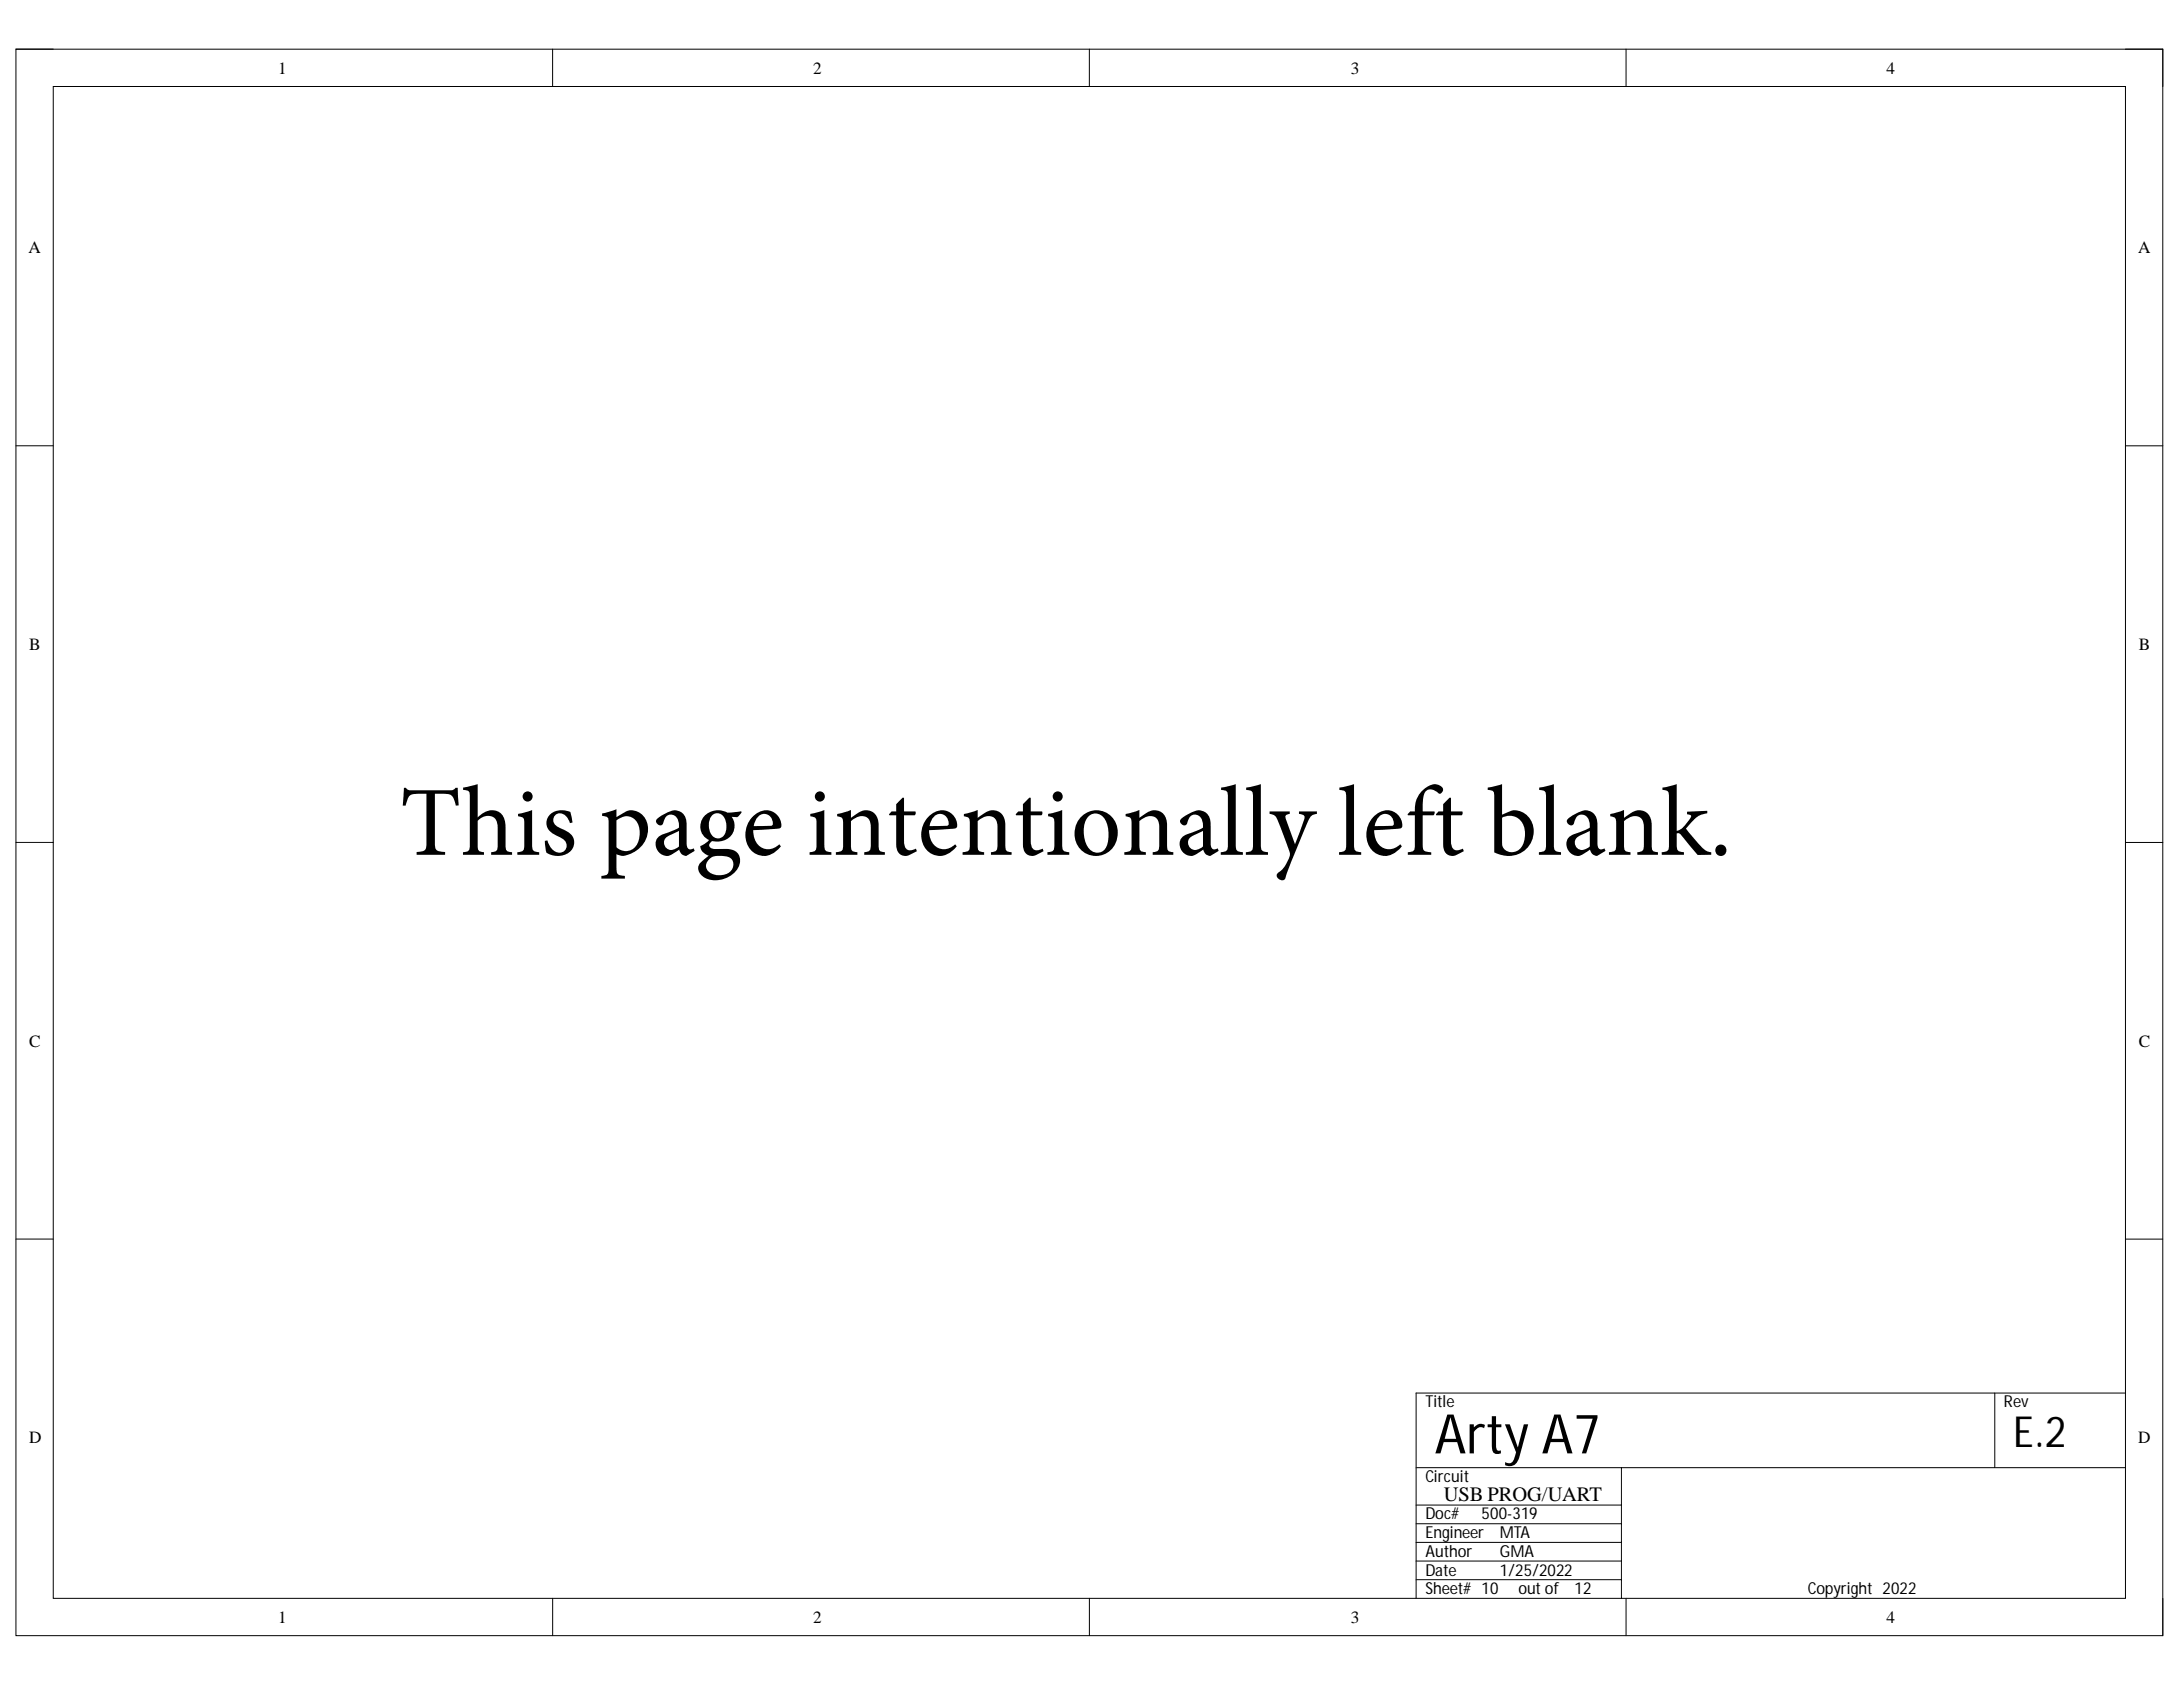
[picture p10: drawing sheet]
<svg xmlns="http://www.w3.org/2000/svg" width="279mm" height="216mm" viewBox="0 0 279 216" stroke-linecap="round" stroke-linejoin="round" font-family="sans-serif">
<defs><g id="words">
<text font-size="12.7" x="51.2" y="109.4">This page intentionally left blank.</text>
<text font-size="7" x="183.6" y="186">Arty A7</text>
<text font-size="5.5" x="257.7" y="185.2">E.2</text>
<text font-size="2.6" x="184.8" y="192.1">USB PROG/UART</text>
<g font-size="2.2">
<text x="35.6" y="9.5">1</text>
<text x="104.1" y="9.5">2</text>
<text x="172.9" y="9.5">3</text>
<text x="241.4" y="9.5">4</text>
<text x="3.6" y="32.4">A</text>
<text x="273.6" y="32.4">A</text>
<text x="3.7" y="83.1">B</text>
<text x="273.7" y="83.1">B</text>
<text x="3.7" y="133.9">C</text>
<text x="273.7" y="133.9">C</text>
<text x="3.7" y="184.7">D</text>
<text x="273.6" y="184.7">D</text>
<text x="35.6" y="207.7">1</text>
<text x="104.1" y="207.7">2</text>
<text x="172.9" y="207.7">3</text>
<text x="241.4" y="207.7">4</text>
</g>
<g font-size="2.1">
<text x="182.4" y="180.1">Title</text>
<text x="256.5" y="180.1">Rev</text>
<text x="182.4" y="189.6">Circuit</text>
<text x="182.4" y="196.8">Engineer</text>
<text x="182.4" y="194.5">Doc#</text>
<text x="189.6" y="194.5">500-319</text>
<text x="192" y="196.8">MTA</text>
<text x="182.4" y="199.3">Author</text>
<text x="182.4" y="201.6">Date</text>
<text x="192" y="199.3">GMA</text>
<text x="192" y="201.6">1/25/2022</text>
<text x="182.4" y="204">Sheet# 10</text>
<text x="194.3" y="204">out of</text>
<text x="201.5" y="204">12</text>
<text x="231.4" y="204">Copyright 2022</text>
</g>
</g></defs>
<path d="M2 6.3h274.8v203h-274.8z" fill="none" stroke="#000" stroke-width=".13"/>
<path d="M6.8 11.1h265.2v193.5h-265.2z" fill-rule="evenodd" fill="#fff"/>
<g fill="none" stroke="#000" stroke-width=".13">
<path d="M2 6.3h4.8M6.8 11.1h265.2v193.5h-265.2zM70.7 6.3v4.8M139.4 6.3v4.8M208.1 6.3v4.8M272 6.3h4.8v4.8M2 57.1h4.8M272 57.1h4.8M2 107.8h4.8M272 107.8h4.8M2 158.6h4.8M272 158.6h4.8"/>
<path d="M255.3 178.3v9.5M272 178.3h-90.8v26.3M181.2 187.8h90.8M181.2 199.8h26.3M181.2 192.6h26.3M181.2 197.4h26.3M181.2 195h26.3M207.5 187.8v16.8M70.7 204.6v4.7M139.4 204.6v4.7M181.2 202.2h26.3M208.1 204.6v4.7"/>
<path d="M276.8 204.6v4.7"/>
</g>
<use href="#words"/>
</svg>
